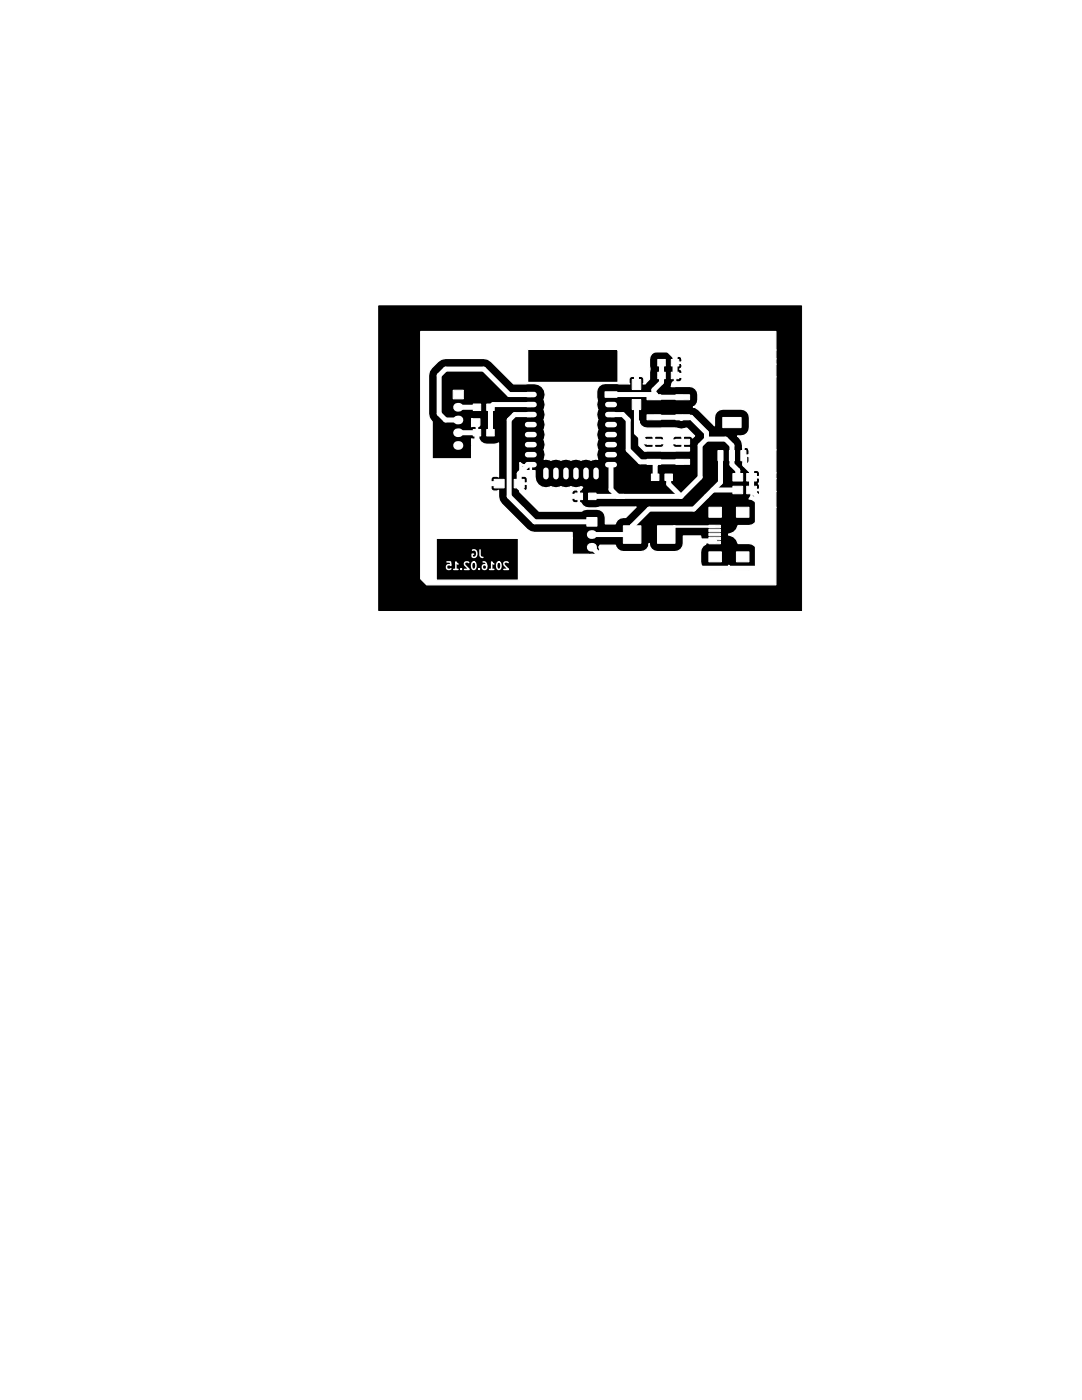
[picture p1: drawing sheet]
<svg xmlns="http://www.w3.org/2000/svg" width="216mm" height="279mm" viewBox="0 0 216 279" stroke-linecap="round" stroke-linejoin="round" font-family="sans-serif">
<path d="M75.6 61h84.3v60.8h-84.3z" fill="#000" stroke="#000" stroke-width=".2"/>
<g fill="none" stroke="#fff" stroke-width=".3">
<path d="M89.2 112.1h.7l.1 .8-.3-.2-.4 .1-.2 .2 .1 .5 .2 .1 .6-.1M90.5 113.6h.9M91.4 112.6l-.4-.5v1.5M92 113.5v.1M93.5 112.3l-.5-.2-.3 .5 .9 1h-.9M94.3 112.3l.2-.2a.8 .8 0 0 1 .5 .8 .8 .8 0 0 1-.5 .7l-.2-.1-.2-.4zM94.3 109.8a.7 .7 0 0 1 .9 .7 .7 .7 0 0 1-.9 .7l-.1-.6h.3M95.6 113.5v.1M95.8 109.7v1.1a.48 .48 0 0 0 .6 .4M96.4 112.1l.4 .1a1.01 1.01 0 0 1 0 1.4l-.5-.1-.1-.5 .3-.3h.3l.3 .3M97.7 113.6h.8M98.5 112.6l-.4-.5v1.5"/>
<path d="M99.2 112.3l.3-.2a.8 .8 0 0 1 .5 .8 .8 .8 0 0 1-.5 .7l-.3-.1-.1-.4zM101.4 112.3l-.6-.2-.3 .5 1 1h-1"/>
</g>
<g fill="#fff" stroke="#fff" stroke-width=".2">
<path d="M144.2 83.3h3.7v2h-3.7z"/>
<path d="M145.5 89.9h1.1v2h-1.1z"/>
<path d="M143.3 89.9h1v2h-1z"/>
<path d="M147.8 89.9h1v2h-1z"/>
<path d="M141.5 104.8h2.3v.5h-2.3z"/>
<path d="M141.5 105.6h2.3v.5h-2.3z"/>
<path d="M141.5 106.4h2.3v.5h-2.3z"/>
<path d="M141.5 107.2h2.3v.5h-2.3z"/>
<path d="M141.5 108h2.3v.5h-2.3z"/>
<path d="M141.5 101.2h2.4v2h-2.4z"/>
<path d="M146.9 101.2h2.5v2h-2.5z"/>
<path d="M141.5 110.1h2.4v2h-2.4z"/>
<path d="M146.9 110.1h2.5v2h-2.5z"/>
<path d="M114.7 98.4h1.5v1.3h-1.5z"/>
<path d="M117.4 98.4h1.5v1.3h-1.5z"/>
<path d="M131.2 74.3h1.6v1.3h-1.6z"/>
<path d="M133.9 74.3h1.6v1.3h-1.6z"/>
<path d="M146.2 94.5h2v1.5h-2z"/>
<path d="M149 94.5h1.9v1.5h-1.9z"/>
<path d="M146.2 97h2v1.5h-2z"/>
<path d="M149 97h1.9v1.5h-1.9z"/>
<path d="M131.2 104.9h3.5v3.5h-3.5z"/>
<path d="M124.4 104.9h3.5v3.5h-3.5z"/>
<path d="M117.1 103.3h2v1.7h-2z"/>
<path d="M90.4 77.9h2.1v1.7h-2.1z"/>
<path d="M130 94.6h1.5v1.3h-1.5z"/>
<path d="M132.7 94.6h1.5v1.3h-1.5z"/>
<path d="M133.9 71.7h1.6v1.3h-1.6z"/>
<path d="M131.2 71.7h1.6v1.3h-1.6z"/>
<path d="M94.4 80.6h1.5v1.3h-1.5z"/>
<path d="M97.1 80.6h1.5v1.3h-1.5z"/>
<path d="M94.4 85.7h1.5v1.3h-1.5z"/>
<path d="M97.1 85.7h1.5v1.3h-1.5z"/>
<path d="M129.1 87.7h2.7v1h-2.7z"/>
<path d="M134.9 87.7h2.7v1h-2.7z"/>
<path d="M134.9 91.7h2.7v1h-2.7z"/>
<path d="M129.1 91.7h2.7v1h-2.7z"/>
<path d="M134.9 82.8h2.7v1h-2.7z"/>
<path d="M129.1 82.8h2.7v1h-2.7z"/>
<path d="M129.1 78.8h2.7v1h-2.7z"/>
<path d="M134.9 78.8h2.7v1h-2.7z"/>
<path d="M120.7 78.2h2.4v1.1h-2.4z"/>
<path d="M126.2 75.7h1.6v2h-1.6z"/>
<path d="M126.2 79.7h1.6v2h-1.6z"/>
<path d="M98.6 95.7h2v1.7h-2z"/>
<path d="M102.6 95.7h2v1.7h-2z"/>
</g>
<path d="M91.3 81.3h.3M91.3 83.8h.3M91.3 86.4h.3M91.3 88.9h.3M118 106.7h.3M118 109.2h.3" fill="none" stroke="#fff" stroke-width="1.7"/>
<g fill="none" stroke="#fff" stroke-width="1.1">
<path d="M105.3 78.7h1.3M105.3 80.7h1.3M105.3 82.7h1.3M105.3 84.7h1.3M105.3 86.7h1.3M105.3 88.7h1.3M105.3 90.7h1.3M105.3 92.7h1.3M108.9 93.8v1.3M110.9 93.8v1.3M112.9 93.8v1.3M114.9 93.8v1.3"/>
<path d="M116.9 93.8v1.3M118.9 93.8v1.3M121.3 80.7h1.3M121.3 82.7h1.3M121.3 84.7h1.3M121.3 86.7h1.3M121.3 88.7h1.3M121.3 90.7h1.3M121.3 92.7h1.3"/>
</g>
<path d="M134.7 72.4v-1.2l-1.4-1.3h-3.8l-2.5 2.5v4.3M95.2 96.5h4.4M105.9 92.7h-.5l-1.8 1.8v2.7l1.8 1.9h10.1M127 80.7v5.7l1.8 1.8h7.4M150 97.8l1.1 1.3M135.9 111.8l2.1 1.6h13.1" fill="none" stroke="#fff" stroke-width="1"/>
<circle cx="151.1" cy="113.4" r=".5" fill="#fff"/>
<path d="M151.1 99.1v14.3" fill="none" stroke="#fff" stroke-width="1"/>
<circle cx="151.1" cy="99.1" r=".5" fill="#fff"/>
<path d="M134.7 72.4v2.5h11.3l5.1 5.1v12.7l-1.1 1.2v3.9M91.4 86.4h3.8v10.1l15.3 15.3h25.4l3.8-3.8h2.9M118.2 99.1h17.7M121.9 92.7v5l1.4 1.4M130.5 83.3h7.4l3.1 3.1v1.2M133.4 95.3v1.3l2.5 2.5M136.2 83.3l-.2 .2M141 87.6h3.8l1.2 1.3v3.8l1.2 1.2v1.4M141 87.6l-1.3 1.3v6.4l-3.8 3.8M148.3 90.9l.3 .3v1.5l1.4 1.4M118.1 109.2l2.5 2.6" fill="none" stroke="#fff" stroke-width="1"/>
<path d="M142.6 107.5v.8" fill="none" stroke="#fff" stroke-width=".5"/>
<circle cx="123.3" cy="99.1" r=".5" fill="#fff"/>
<g fill="none" stroke="#fff" stroke-width="1">
<path d="M105.9 78.7h-4.3l-5.1-5h-7.6l-1.3 1.2v7.7l1.3 1.2h2.5M121.9 78.7h8.9M130.1 79.3h6.1M132 72.4v3.9l-1.5 1.5v1.5M132 74.9l-.3 .3M91.4 81.3h3.8M105.9 82.7h-3.2l-1.1 1.1v15.3l5.1 5h11.4M105.9 80.7h-7.5l-.5 .6v5.1M121.9 82.7h2.4l1.1 1.1v6l2.3 2.4h8.5M130.5 92.2l.4 .4M130.7 92.4v2.9M142.2 97.8h5"/>
<path d="M143.8 90.9v5.4l-5.4 5.3h-8.9l-3.4 3.4v1.7h-8"/>
</g>
<path d="M142.6 105.1h-8.1l-1.6 1.6" fill="none" stroke="#fff" stroke-width=".5"/>
<g fill="#fff" stroke="#fff" stroke-width=".25">
<path d="M83.9 66.2h70.9v3.7l-49.5-.1v6.4l.1 .1h17.8l.1-6.4h31.5v1.7h-18.7l-.5-.5h-.6l-.2 .2v1h1.1l.2-.2v-.5h18.7v1.1h-18.7l-.2-.2h-1.1v1l.2 .2-.2 .1v1h1.1l.2-.2-.1-.7-.4-.2 .4-.3 .1-.7h18.7v2.5h-18.7l-.2-.1h-1.1v1l.2 .1 .8-.1 .3-.4v-.5h18.7v14.6h-5.3l-.1-.2a.6 .6 0 0 0-.9-.2v1.4h.8l.2-.2v-.8h5.3v4.6h-3.2l-.5-.5h-.9l-.1 .1v1.1h1.3l.2-.1v-.6h3.2v1.1h-3.2l-.2-.1h-1.3v2.3h1.3l.2-.2v-.6l-.3-.4 .3-.4v-.6h3.2v2.6h-3.2l-.2-.2h-1.3v1.1l.1 .2 1.1-.1 .3-.4v-.6h3.2v3.1h-3.7a1.66 1.66 0 0 0-1.6-1.6l.3-.6v-5l-.9-1.4 .5-.3 .1-1.1-.2-.1h-1.1v-1.7a2.51 2.51 0 0 0-1-2.4 1.87 1.87 0 0 0 2.3-1.7v-2l-.1-.6-.4-.6-.5-.3-.6-.1h-3.7a1.66 1.66 0 0 0-1.6 1.6v1.7l-3.2-3.2-1.1-.6a2.46 2.46 0 0 0-.1-4l-.6-.1-3.7 .1 .2-.7 .5-.4v-2.3l-.2-.1 .2-.2v-2.2l-1.2-1.1a3.8 3.8 0 0 0-3.3 .4 3.6 3.6 0 0 0-.4 3.1l-.1 2-.8 .9h-.5l.2-.1v-.9l-.5-.5h-.7l-.2 .2v1.3h-.2v-1.3l-.2-.2h-.7l-.4 .3-.1 1.1 .2 .1-5-.1a1.66 1.66 0 0 0-1.6 1.7l.1 1.7a2.04 2.04 0 0 0 .1 1.8 1.94 1.94 0 0 0 0 2 1.94 1.94 0 0 0 0 2 1.94 1.94 0 0 0 0 2 1.94 1.94 0 0 0 0 2 1.96 1.96 0 0 0 0 2l-.4-.1-1 .3-1-.3-1 .3-1-.3-1 .3-1-.3-1 .3-1-.3-1 .3-1-.3-.3 .1a1.96 1.96 0 0 0-.1-2 1.94 1.94 0 0 0 0-2 1.94 1.94 0 0 0 0-2 1.94 1.94 0 0 0 0-2 1.94 1.94 0 0 0 0-2 1.94 1.94 0 0 0 0-2 2.14 2.14 0 0 0-1.9-3.1h-4.1l-4.5-4.4-.7-.5-.8-.2h-7.6l-.8 .2a4.7 4.7 0 0 0-2.6 3.2v7.7l.2 .8 .5 .8 .1 7.3h7.8v-3.9h.8l.1-.1v-2.3l-.1-.1-.8 .1v-1.7l1.6 .1v1.2l-.4 .4v2.3l.3 .1a1.65 1.65 0 0 0 1.5 1.1h1.5l.9-.3v6.8l-.2-.2h-.8l-.5 .5v.7l.1 .2h1.4v.2h-1.4l-.1 .2 .1 .9 .4 .3h.8l.2-.2a3.6 3.6 0 0 0 .6 2.8l5.1 5 .7 .5 .8 .2h7.5v1.1h-27.2v8.4h16.5v-8.4h10.7v3.1l.1 .1h5.1l.3-1-.2-.3v-.2l.2-.3h3.1a1.58 1.58 0 0 0 1.6 1.3h3.5l.6-.1 .6-.4 .3-.6 .1-.5 .2 .6 .3 .5 .6 .4 4.1 .1a1.66 1.66 0 0 0 1.7-1.7v-1.4h3.4a1.62 1.62 0 0 0 1.1 1.5l-.1 .1a1.65 1.65 0 0 0-1 1.5l.1 2.7 .4 .5 .5 .4 3.1 .1 .7-.1 .5-.4 .3-.5 .4 .5 .5 .4 3.1 .1 .7-.1 .5-.4 .4-.6a4.4 4.4 0 0 0-.4-3.8l-.5-.3-.7-.1h-2.1a2.02 2.02 0 0 0-1.9-1.7v-.2h.2a2.11 2.11 0 0 0 1.7-1.7h2.1l.7-.1 .5-.4 .4-.6 .1-.6v-2h3.7v15.5h-69.7l-1.2-1.2z"/>
<path d="M103.7 92.3l.7 .5 .6 .1h-.7l-.2 .1a1.29 1.29 0 0 0 1.7 .9v-1h.2v1h.8v1.3a2.14 2.14 0 0 0 3.1 1.9 1.94 1.94 0 0 0 2 0 1.94 1.94 0 0 0 2 0 1.94 1.94 0 0 0 2 0l.4 .1-.4 .6a.47 .47 0 0 1-.7 0l-.8 .1-.3 .4v.5l.2 .1h1.1v-1h.2v1.3h-1.3l-.2 .1v.5l.3 .4 .8 .1 .2-.1v-1h.2v1l.3 .1a1.65 1.65 0 0 0 1.5 1.1h1.5l.8-.2h7.2l-2 2.1a1.75 1.75 0 0 0-2.1 1.3h-2v-1.3a1.66 1.66 0 0 0-1.7-1.7h-2l-.7 .1-.3 .3h-8.5l-3.9-3.8v-.4l.2 .2h.8l.5-.5v-.7l-.1-.2h-1.4v-.2h1.4l.1-.2v-.7l-.2-.4-1.1-.1-.2 .2z"/>
<path d="M127.5 84a1.61 1.61 0 0 0 1.6 1.4h6a2.29 2.29 0 0 0 1.9 0l1.6 1.6-.4 .4-.5-.4h-1.2l-.1 .2-.5-.2h-1.2l-.5 .5h-1.7l-.5-.5h-1.2l-.2 .2-.4-.2h-1.2a.61 .61 0 0 0-.4 1h1.7v-.8h.3v.8h1.7l.2-.1v-.4h1.7v.4l.2 .1h1.7v-.8h.3v1.1h-2l-.2 .2h-1.7l-.2-.2h-3.7a.6 .6 0 0 0 .4 1h1.2l.1-.2v-.8h.3v.8l.2 .2h1.2a.68 .68 0 0 0 .5-.8h1.7a.68 .68 0 0 0 .5 .8h1.2l.2-.2v-.8h.3v.8l.1 .2h1.1v.7h-9l-1.1-1.1z"/>
</g>
</svg>
